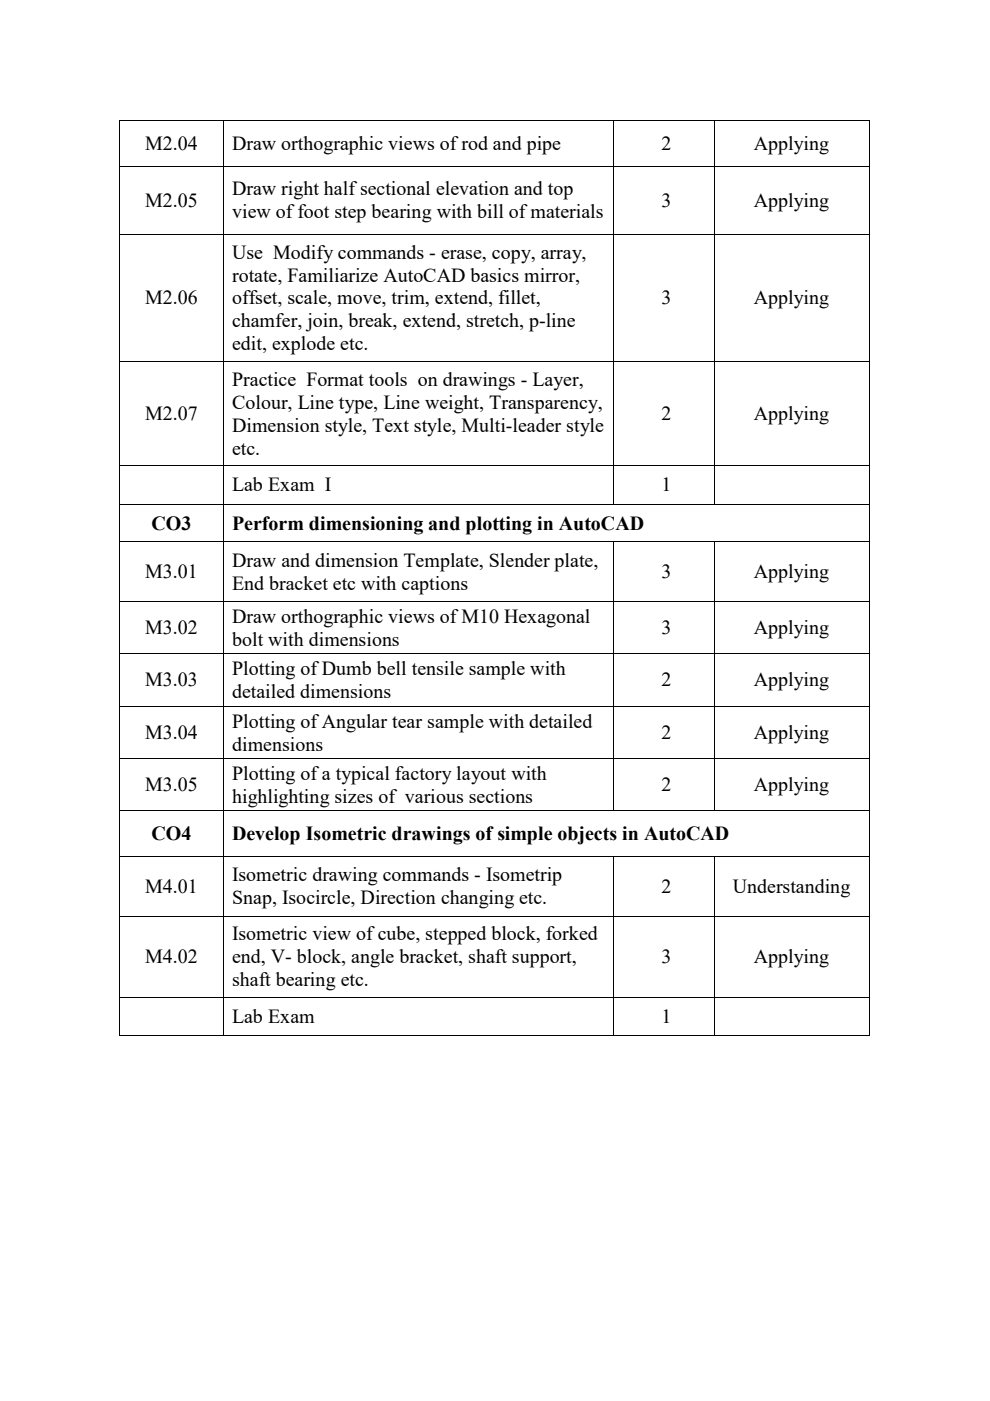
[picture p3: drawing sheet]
<svg xmlns="http://www.w3.org/2000/svg" width="210mm" height="297mm" viewBox="0 0 210 297" stroke-linecap="round" stroke-linejoin="round" font-family="sans-serif">
<defs><g id="words">
<g font-size="4.2">
<text x="30.8" y="31.8">M2.04</text>
<text x="49.2" y="31.8">Draw orthographic views of rod and pipe</text>
<text x="140.3" y="31.8">2</text>
<text x="159.9" y="31.8">Applying</text>
<text x="49.2" y="41.4">Draw right half sectional elevation and top</text>
<text x="30.8" y="43.9">M2.05</text>
<text x="49.2" y="46.3">view of foot step bearing with bill of materials</text>
<text x="140.3" y="43.9">3</text>
<text x="159.9" y="43.9">Applying</text>
<text x="49.2" y="54.8">Use Modify commands - erase, copy, array,</text>
<text x="49.2" y="59.7">rotate, Familiarize AutoCAD basics mirror,</text>
<text x="30.8" y="64.6">M2.06</text>
<text x="49.2" y="64.6">offset, scale, move, trim, extend, fillet,</text>
<text x="140.3" y="64.6">3</text>
<text x="159.9" y="64.6">Applying</text>
<text x="49.2" y="69.4">chamfer, join, break, extend, stretch, p-line</text>
<text x="49.2" y="74.3">edit, explode etc.</text>
<text x="49.2" y="81.8">Practice Format tools on drawings - Layer,</text>
<text x="30.8" y="89.1">M2.07</text>
<text x="49.2" y="86.7">Colour, Line type, Line weight, Transparency,</text>
<text x="140.3" y="89.1">2</text>
<text x="159.9" y="89.1">Applying</text>
<text x="49.2" y="91.5">Dimension style, Text style, Multi-leader style</text>
<text x="49.2" y="96.4">etc.</text>
<text x="49.2" y="104.2">Lab Exam I</text>
<text x="140.3" y="104.2">1</text>
<text x="32.1" y="112.4">CO3</text>
<text x="49.2" y="112.4">Perform dimensioning and plotting in AutoCAD</text>
<text x="30.8" y="122.6">M3.01</text>
<text x="49.2" y="120.1">Draw and dimension Template, Slender plate,</text>
<text x="49.2" y="125">End bracket etc with captions</text>
<text x="140.3" y="122.6">3</text>
<text x="159.9" y="122.6">Applying</text>
<text x="49.2" y="132">Draw orthographic views of M10 Hexagonal</text>
<text x="30.8" y="134.4">M3.02</text>
<text x="49.2" y="136.9">bolt with dimensions</text>
<text x="140.3" y="134.4">3</text>
<text x="159.9" y="134.4">Applying</text>
<text x="49.2" y="143.1">Plotting of Dumb bell tensile sample with</text>
<text x="30.8" y="145.5">M3.03</text>
<text x="49.2" y="148">detailed dimensions</text>
<text x="140.3" y="145.5">2</text>
<text x="159.9" y="145.5">Applying</text>
<text x="49.2" y="154.3">Plotting of Angular tear sample with detailed</text>
<text x="30.8" y="156.7">M3.04</text>
<text x="49.2" y="159.2">dimensions</text>
<text x="140.3" y="156.7">2</text>
<text x="159.9" y="156.7">Applying</text>
<text x="30.8" y="167.8">M3.05</text>
<text x="49.2" y="165.3">Plotting of a typical factory layout with</text>
<text x="140.3" y="167.8">2</text>
<text x="159.9" y="167.8">Applying</text>
<text x="49.2" y="170.2">highlighting sizes of various sections</text>
<text x="32.1" y="178.1">CO4</text>
<text x="49.2" y="178.1">Develop Isometric drawings of simple objects in AutoCAD</text>
<text x="30.8" y="189.3">M4.01</text>
<text x="49.2" y="186.8">Isometric drawing commands - Isometrip</text>
<text x="49.2" y="191.7">Snap, Isocircle, Direction changing etc.</text>
<text x="140.3" y="189.3">2</text>
<text x="155.4" y="189.3">Understanding</text>
<text x="49.2" y="199.4">Isometric view of cube, stepped block, forked</text>
<text x="30.8" y="204.3">M4.02</text>
<text x="49.2" y="204.3">end, V- block, angle bracket, shaft support,</text>
<text x="49.2" y="209.1">shaft bearing etc.</text>
<text x="140.3" y="204.3">3</text>
<text x="159.9" y="204.3">Applying</text>
<text x="49.2" y="217">Lab Exam</text>
<text x="140.3" y="217">1</text>
</g>
</g></defs>
<g fill="#000">
<path d="M25.3 25.4h.2v.2h-.2zM25.3 35.2h.2v.2h-.2zM47.2 25.4h.2v.2h-.2zM47.2 35.2h.2v.2h-.2zM130.1 25.4h.2v.2h-.2zM130.1 35.2h.2v.2h-.2zM151.4 25.4h.2v.2h-.2zM151.4 35.2h.2v.2h-.2zM184.2 25.4h.2v.2h-.2zM184.2 35.2h.2v.2h-.2zM25.3 49.5h.2v.2h-.2zM47.2 49.5h.2v.2h-.2z"/>
<path d="M130.1 49.5h.2v.2h-.2zM151.4 49.5h.2v.2h-.2zM184.2 49.5h.2v.2h-.2zM25.3 76.7h.2v.1h-.2zM47.2 76.7h.2v.1h-.2zM130.1 76.7h.2v.1h-.2zM151.4 76.7h.2v.1h-.2zM184.2 76.7h.2v.1h-.2zM25.3 98.6h.2v.2h-.2zM47.2 98.6h.2v.2h-.2zM130.1 98.6h.2v.2h-.2zM151.4 98.6h.2v.2h-.2z"/>
<path d="M184.2 98.6h.2v.2h-.2zM25.3 106.8h.2v.2h-.2zM25.3 114.8h.2v.1h-.2zM47.2 106.8h.2v.2h-.2zM47.2 114.8h.2v.1h-.2zM130.1 106.8h.2v.2h-.2zM130.1 114.8h.2v.1h-.2zM151.4 106.8h.2v.2h-.2zM151.4 114.8h.2v.1h-.2zM184.2 106.8h.2v.2h-.2zM184.2 114.8h.2v.1h-.2zM25.3 127.5h.2v.1h-.2z"/>
<path d="M25.3 138.4h.2v.2h-.2zM47.2 127.5h.2v.1h-.2zM47.2 138.4h.2v.2h-.2zM130.1 127.5h.2v.1h-.2zM130.1 138.4h.2v.2h-.2zM151.4 127.5h.2v.1h-.2zM151.4 138.4h.2v.2h-.2zM184.2 127.5h.2v.1h-.2zM184.2 138.4h.2v.2h-.2zM25.3 149.7h.2v.2h-.2zM47.2 149.7h.2v.2h-.2zM130.1 149.7h.2v.2h-.2z"/>
<path d="M151.4 149.7h.2v.2h-.2zM184.2 149.7h.2v.2h-.2zM25.3 160.8h.2v.2h-.2zM25.3 171.7h.2v.2h-.2zM47.2 160.8h.2v.2h-.2zM47.2 171.7h.2v.2h-.2zM130.1 160.8h.2v.2h-.2zM130.1 171.7h.2v.2h-.2zM151.4 160.8h.2v.2h-.2zM151.4 171.7h.2v.2h-.2zM184.2 160.8h.2v.2h-.2zM184.2 171.7h.2v.2h-.2z"/>
<path d="M25.3 181.4h.2v.2h-.2zM25.3 194.1h.2v.2h-.2zM47.2 181.4h.2v.2h-.2zM47.2 194.1h.2v.2h-.2zM130.1 181.4h.2v.2h-.2zM130.1 194.1h.2v.2h-.2zM151.4 181.4h.2v.2h-.2zM151.4 194.1h.2v.2h-.2zM184.2 181.4h.2v.2h-.2zM184.2 194.1h.2v.2h-.2zM25.3 211.5h.2v.1h-.2zM25.3 219.5h.2v.2h-.2z"/>
<path d="M47.2 211.5h.2v.1h-.2zM47.2 219.5h.2v.2h-.2zM130.1 211.5h.2v.1h-.2zM130.1 219.5h.2v.2h-.2zM151.4 211.5h.2v.1h-.2zM151.4 219.5h.2v.2h-.2zM184.2 211.5h.2v.1h-.2zM184.2 219.5h.2v.2h-.2z"/>
</g>
<g fill="none" stroke="#000" stroke-width=".21">
<path d="M25.4 25.6v9.6M25.4 35.4v14.1M25.5 25.5h21.7M25.5 35.3h21.7M47.3 25.6v9.6M47.3 35.4v14.1M47.4 25.5h82.7M47.4 35.3h82.7M130.2 25.6v9.6M130.2 35.4v14.1M130.3 25.5h21.1M130.3 35.3h21.1"/>
<path d="M151.5 25.6v9.6M151.5 35.4v14.1M151.6 25.5h32.6M151.6 35.3h32.6M184.3 25.6v9.6M184.3 35.4v14.1M25.4 49.7v27M25.5 49.6h21.7M47.3 49.7v27M47.4 49.6h82.7M130.2 49.7v27M130.3 49.6h21.1"/>
<path d="M151.5 49.7v27M151.6 49.6h32.6M184.3 49.7v27M25.4 76.8v21.8M25.5 76.8h21.7M47.3 76.8v21.8M47.4 76.8h82.7M130.2 76.8v21.8M130.3 76.8h21.1M151.5 76.8v21.8M151.6 76.8h32.6M184.3 76.8v21.8"/>
<path d="M25.4 98.8v8M25.5 98.7h21.7M47.3 98.8v8M47.4 98.7h82.7M130.2 98.8v8M130.3 98.7h21.1M151.5 98.8v8M151.6 98.7h32.6M184.3 98.8v8M25.4 107v7.8M25.4 114.9v12.6M25.5 106.9h21.7"/>
<path d="M25.5 114.9h21.7M47.3 107v7.8M47.3 114.9v12.6M47.4 106.9h82.7M47.4 114.9h82.7M130.2 114.9v12.6M130.3 106.9h21.1M130.3 114.9h21.1M151.5 114.9v12.6M151.6 106.9h32.6M151.6 114.9h32.6M184.3 107v7.8"/>
<path d="M184.3 114.9v12.6M25.4 127.6v10.8M25.4 138.6v11.1M25.5 127.6h21.7M25.5 138.5h21.7M47.3 127.6v10.8M47.3 138.6v11.1M47.4 127.6h82.7M47.4 138.5h82.7M130.2 127.6v10.8M130.2 138.6v11.1M130.3 127.6h21.1"/>
<path d="M130.3 138.5h21.1M151.5 127.6v10.8M151.5 138.6v11.1M151.6 127.6h32.6M151.6 138.5h32.6M184.3 127.6v10.8M184.3 138.6v11.1M25.4 149.9v10.9M25.5 149.8h21.7M47.3 149.9v10.9M47.4 149.8h82.7M130.2 149.9v10.9"/>
<path d="M130.3 149.8h21.1M151.5 149.9v10.9M151.6 149.8h32.6M184.3 149.9v10.9M25.4 161v10.7M25.4 171.9v9.5M25.5 160.9h21.7M25.5 171.8h21.7M47.3 161v10.7M47.3 171.9v9.5M47.4 160.9h82.7M47.4 171.8h82.7"/>
<path d="M130.2 161v10.7M130.3 160.9h21.1M130.3 171.8h21.1M151.5 161v10.7M151.6 160.9h32.6M151.6 171.8h32.6M184.3 161v10.7M184.3 171.9v9.5M25.4 181.6v12.5M25.4 194.3v17.2M25.5 181.5h21.7M25.5 194.2h21.7"/>
<path d="M47.3 181.6v12.5M47.3 194.3v17.2M47.4 181.5h82.7M47.4 194.2h82.7M130.2 181.6v12.5M130.2 194.3v17.2M130.3 181.5h21.1M130.3 194.2h21.1M151.5 181.6v12.5M151.5 194.3v17.2M151.6 181.5h32.6M151.6 194.2h32.6"/>
<path d="M184.3 181.6v12.5M184.3 194.3v17.2M25.4 211.6v7.9M25.5 211.5h21.7M25.5 219.6h21.7M47.3 211.6v7.9M47.4 211.5h82.7M47.4 219.6h82.7M130.2 211.6v7.9M130.3 211.5h21.1M130.3 219.6h21.1M151.5 211.6v7.9"/>
<path d="M151.6 211.5h32.6M151.6 219.6h32.6M184.3 211.6v7.9"/>
</g>
<use href="#words"/>
</svg>
